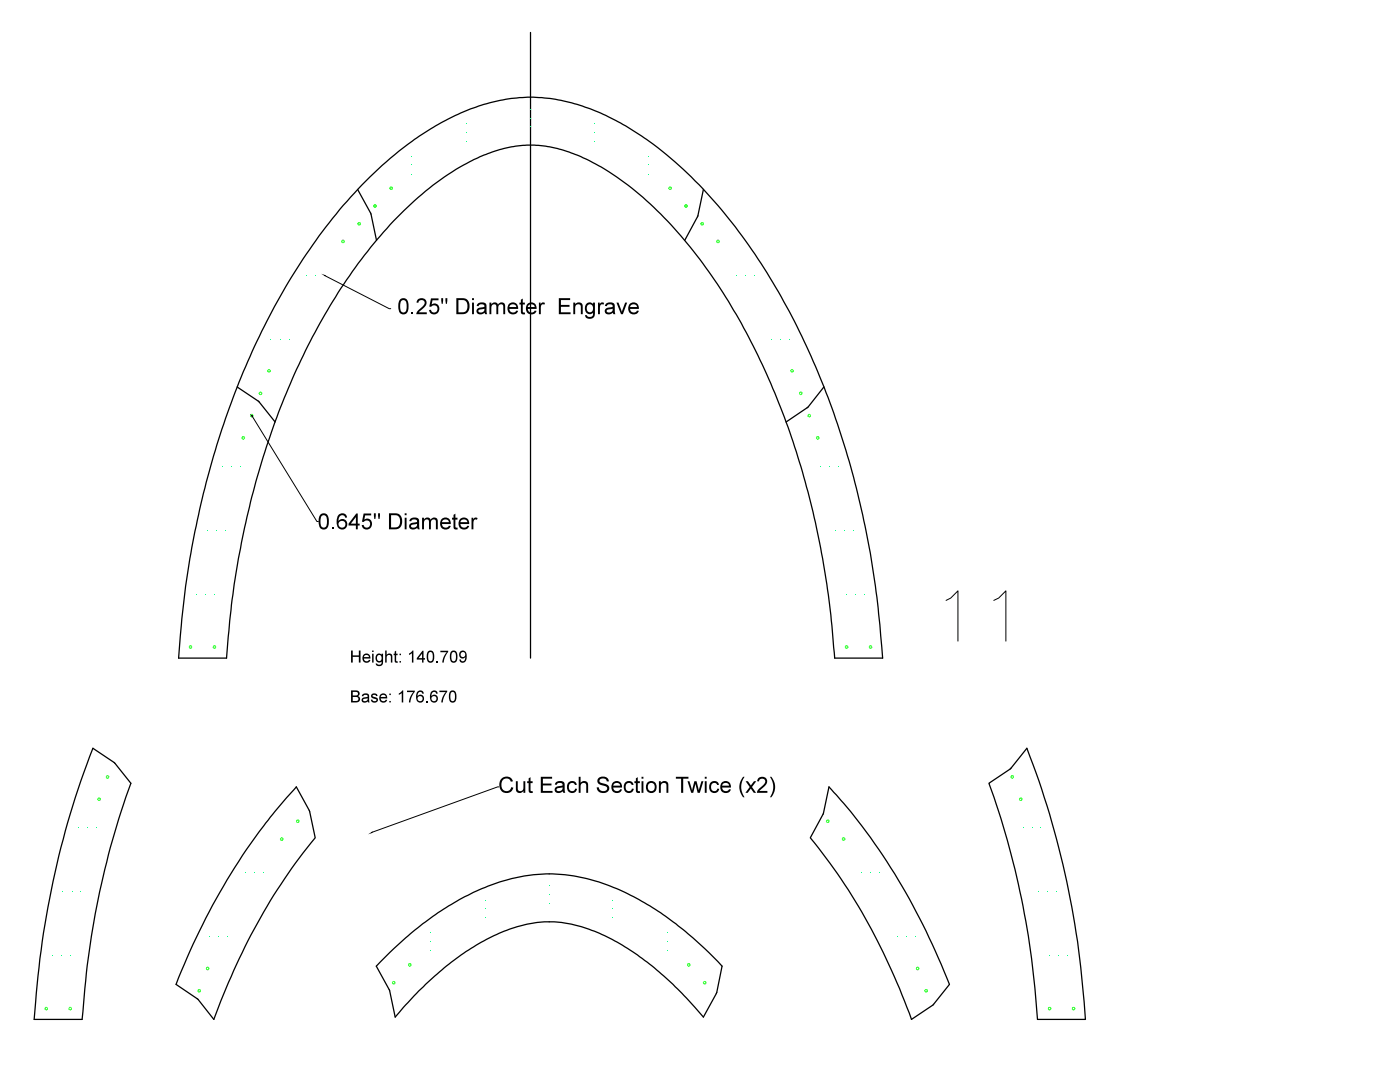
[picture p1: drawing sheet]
<svg xmlns="http://www.w3.org/2000/svg" width="279mm" height="216mm" viewBox="0 0 279 216" stroke-linecap="round" stroke-linejoin="round" font-family="sans-serif">
<path d="M188.8 119.8l.9-.5 1.5-1.4v10M198.3 119.8l1-.5 1.4-1.4v10" fill="none" stroke="#000" stroke-width=".2"/>
<path d="M105.9 19.4a40.6 40.6 0 0 0-21.8 7.5 88.6 88.6 0 0 0-24.8 26.6 156.6 156.6 0 0 0-20.8 54.7 188.1 188.1 0 0 0-2.9 23.1h9.6a161.2 161.2 0 0 1 16.7-63.1 96.9 96.9 0 0 1 21.6-28.8 43.9 43.9 0 0 1 16.2-9.6 21.8 21.8 0 0 1 6.2-.8M105.9 6.5v124.8M71.4 37.8l2.6 4.7M74 42.7l1.1 5.3M47.3 77.2l4.3 2.9M51.7 80.2l3.2 4M166.6 131.3h9.5" fill="none" stroke="#000" stroke-width=".25"/>
<g fill="none" stroke="#0f0" stroke-width=".2">
<circle cx="78.1" cy="37.5" r=".25"/>
<circle cx="68.5" cy="48.2" r=".25"/>
<circle cx="74.8" cy="41.1" r=".25"/>
<circle cx="52" cy="78.5" r=".25"/>
<circle cx="53.7" cy="74" r=".25"/>
<circle cx="48.6" cy="87.4" r=".25"/>
<circle cx="50.2" cy="82.9" r=".25"/>
<circle cx="38" cy="129.1" r=".25"/>
<circle cx="42.8" cy="129.1" r=".25"/>
</g>
<path d="M105.9 19.4a38.7 38.7 0 0 1 20.3 6.6 81.7 81.7 0 0 1 23.2 22.9 149.7 149.7 0 0 1 22.5 52.8 190.8 190.8 0 0 1 4.2 29.6M105.9 29a29 29 0 0 1 14.8 4.8 73.9 73.9 0 0 1 21.3 21.2 138.9 138.9 0 0 1 20 46.2 180 180 0 0 1 4.6 30.1M140.4 37.8l-1.1 5.3M139.2 43.3l-2.5 4.7M164.4 77.2l-3.1 4M161.1 81.4l-4.2 2.8" fill="none" stroke="#000" stroke-width=".25"/>
<g fill="none" stroke="#0f0" stroke-width=".2">
<circle cx="133.7" cy="37.5" r=".25"/>
<circle cx="136.9" cy="41.1" r=".25"/>
<circle cx="140.1" cy="44.7" r=".25"/>
<circle cx="143.3" cy="48.2" r=".25"/>
<circle cx="158.1" cy="74" r=".25"/>
<circle cx="159.8" cy="78.5" r=".25"/>
<circle cx="161.5" cy="82.9" r=".25"/>
<circle cx="163.2" cy="87.4" r=".25"/>
<circle cx="169" cy="129.1" r=".25"/>
<circle cx="173.7" cy="129.1" r=".25"/>
</g>
<path d="M74 42.5v.2M139.3 43.1l-.1 .2M51.6 80.1l.1 .1M161.3 81.2l-.2 .2M22.8 152.1l-4.3-2.8a180 180 0 0 0-11.7 54.1h9.6a169.5 169.5 0 0 1 9.7-47.1l-3.2-4" fill="none" stroke="#000" stroke-width=".25"/>
<g fill="none" stroke="#0f0" stroke-width=".2">
<circle cx="19.8" cy="159.5" r=".25"/>
<circle cx="21.5" cy="155" r=".25"/>
<circle cx="9.2" cy="201.3" r=".25"/>
<circle cx="14" cy="201.3" r=".25"/>
</g>
<path d="M22.8 152.1l.1 .2M61.7 161.7l-2.6-4.7a119.3 119.3 0 0 0-22.3 35.4l-1.7 4 4.2 2.9M61.8 162l1.1 5.2a123.8 123.8 0 0 0-20.2 36.2l-3.2-4" fill="none" stroke="#000" stroke-width=".25"/>
<g fill="none" stroke="#0f0" stroke-width=".2">
<circle cx="56.2" cy="167.4" r=".25"/>
<circle cx="39.8" cy="197.7" r=".25"/>
<circle cx="41.4" cy="193.3" r=".25"/>
</g>
<path d="M61.7 161.7l.1 .3M109.6 174.4a40.1 40.1 0 0 0-21.1 7 71.5 71.5 0 0 0-13.4 11.4l2.6 4.7M39.3 199.3l.2 .1M109.6 183.9a30 30 0 0 0-16.1 5.7 67.5 67.5 0 0 0-14.6 13.3l-1.1-5.2" fill="none" stroke="#000" stroke-width=".25"/>
<g fill="none" stroke="#0f0" stroke-width=".2">
<circle cx="78.6" cy="196.1" r=".25"/>
<circle cx="81.8" cy="192.5" r=".25"/>
</g>
<path d="M109.6 174.4a40 40 0 0 1 21.2 7 69.9 69.9 0 0 1 13.3 11.4l-1.1 5.2M109.6 183.9a30.3 30.3 0 0 1 16.1 5.7 67.5 67.5 0 0 1 14.7 13.3l2.6-4.7" fill="none" stroke="#000" stroke-width=".25"/>
<g fill="none" stroke="#0f0" stroke-width=".2">
<circle cx="137.5" cy="192.5" r=".25"/>
<circle cx="140.6" cy="196.1" r=".25"/>
</g>
<path d="M164.3 162.5l-2.6 4.7a122.4 122.4 0 0 1 20.2 36.2l4.2-2.8M164.3 162.3l1.1-5.3a120.4 120.4 0 0 1 23 36.8l1.1 2.6-3.2 4M77.7 197.5l.1 .2M143 198v.2" fill="none" stroke="#000" stroke-width=".25"/>
<g fill="none" stroke="#0f0" stroke-width=".2">
<circle cx="165.2" cy="163.9" r=".25"/>
<circle cx="168.4" cy="167.4" r=".25"/>
<circle cx="183.1" cy="193.3" r=".25"/>
<circle cx="184.8" cy="197.7" r=".25"/>
</g>
<path d="M201.8 153.3l3.1-4a178.3 178.3 0 0 1 11.7 54.1h-9.5a167.5 167.5 0 0 0-9.7-47.1l4.2-2.8M164.3 162.3v.2M186.3 200.4l-.2 .2" fill="none" stroke="#000" stroke-width=".25"/>
<g fill="none" stroke="#0f0" stroke-width=".2">
<circle cx="202" cy="155" r=".25"/>
<circle cx="203.7" cy="159.5" r=".25"/>
<circle cx="209.5" cy="201.3" r=".25"/>
<circle cx="214.2" cy="201.3" r=".25"/>
</g>
<path d="M201.8 153.3l-.2 .2" fill="none" stroke="#000" stroke-width=".25"/>
<g fill="none" stroke="#0f0" stroke-width=".2">
<circle cx="71.7" cy="44.7" r=".25"/>
<circle cx="59.4" cy="163.9" r=".25"/>
</g>
<g fill="#000">
<path d="M82.1 62.3h.4v.4h-.4zM83.4 59.7a1.02 1.02 0 0 1 1.5 .1 1.02 1.02 0 0 1-.2 1.5l-1.1 1h1.6v.4h-2.1a2.67 2.67 0 0 1 1.3-1.6 .64 .64 0 0 0 .1-1.1 .64 .64 0 0 0-1 .4h-.4zM86 59.5h1.5v.4h-1.2l-.2 .9a1.07 1.07 0 0 1 1.6 .9 1.07 1.07 0 0 1-1.6 .9l-.3-.3-.2-.4 .4-.1a.7 .7 0 0 0 1 .4 .7 .7 0 0 0 .2-1.1 .7 .7 0 0 0-1 0l-.1 .1h-.4zM97.7 60.4h.4v.4a.72 .72 0 0 1 .6-.5 .72 .72 0 0 1 .7 .5 .75 .75 0 0 1 .8-.5 .75 .75 0 0 1 .6 .8v1.6h-.4v-1.4a.52 .52 0 0 0-.5-.6 .52 .52 0 0 0-.5 .7v1.3h-.3v-1.5a.53 .53 0 0 0-.7-.4 .53 .53 0 0 0-.3 .7v1.2h-.4zM104 59.8l.3-.2v.8h.4v.4h-.4v1.3a.28 .28 0 0 0 .1 .2 .28 .28 0 0 0 .3 .1l.1 .3a.57 .57 0 0 1-.6 0 .57 .57 0 0 1-.2-.6v-1.3h-.3v-.4h.3zM107.6 60.4h.3v.3l.2-.3h.5l.2 .1-.2 .3a.5 .5 0 0 0-.6 .1 .5 .5 0 0 0-.1 .6v1.2h-.3zM111.5 59.5h2.3v.4h-1.9v.9h1.8v.4h-1.8v1.1h2v.4h-2.4zM114.4 60.4h.4v.3a.82 .82 0 0 1 1-.3 .82 .82 0 0 1 .5 .9v1.4h-.4v-1.4a.58 .58 0 0 0-.6-.6 .58 .58 0 0 0-.5 .8v1.2h-.4zM119.3 60.4h.4v.3l.2-.3h.5l.2 .1-.2 .3a.5 .5 0 0 0-.6 .1 .5 .5 0 0 0-.1 .6v1.2h-.4zM123 60.4h.4l.7 1.8 .7-1.8h.4l-.9 2.3h-.4zM66.2 105.2h.4v.4h-.4zM72.6 102.5h1.5v.3h-1.2l-.2 .9a1.07 1.07 0 0 1 1.6 .9 1.07 1.07 0 0 1-1.6 1l-.4-.4-.1-.4 .4-.1a.7 .7 0 0 0 1 .4 .7 .7 0 0 0 .2-1 .7 .7 0 0 0-1.1-.1l-.1 .1h-.4z"/>
<path d="M84.2 103.3h.4v.4a.72 .72 0 0 1 .7-.4 .72 .72 0 0 1 .6 .4 .75 .75 0 0 1 .9-.4 .75 .75 0 0 1 .6 .7v1.6h-.4v-1.4a.52 .52 0 0 0-.6-.6 .52 .52 0 0 0-.4 .7v1.3h-.4v-1.4a.53 .53 0 0 0-.7-.5 .53 .53 0 0 0-.3 .7v1.2h-.4zM90.5 102.7l.4-.2v.8h.4v.4h-.4v1.3a.28 .28 0 0 0 .1 .3 .28 .28 0 0 0 .3 0v.3a.57 .57 0 0 1-.6 0 .57 .57 0 0 1-.2-.6v-1.3h-.3v-.4h.3zM94.1 103.3h.3v.3l.3-.3h.4l.2 .1-.1 .3a.5 .5 0 0 0-.6 .1 .5 .5 0 0 0-.1 .6v1.2h-.4zM70.1 129.8h.3v1h1.2v-1h.4v2.4h-.4v-1.1h-1.2v1.1h-.3zM74.2 138.6a.72 .72 0 0 1 1.1 .3h-.2a.32 .32 0 0 0-.4-.3 .32 .32 0 0 0-.3 .4h.2a.64 .64 0 0 1 .7 .3 .64 .64 0 0 1-.1 .7 .76 .76 0 0 1-1.2-.4h.3a.37 .37 0 0 0 .4 .4 .37 .37 0 0 0 .3-.5h-.1a.65 .65 0 0 1-.7-.2 .65 .65 0 0 1 0-.7zM76.9 129.8h.3v.9a.62 .62 0 0 1 .7-.3 .62 .62 0 0 1 .4 .7v1.1h-.3v-1.1a.43 .43 0 0 0-.5-.4 .43 .43 0 0 0-.3 .6v.9h-.3zM78.8 130l.3-.2v.6h.3v.3h-.3v1v.2l.3 .1v.2a.43 .43 0 0 1-.5 0 .43 .43 0 0 1-.1-.5v-1h-.2v-.3h.2zM81.2 137.8h1.6v.2l-.7 1.2-.2 1h-.3a3.5 3.5 0 0 1 .9-2.1h-1.3zM81.6 130.4l.7-.6h.2v2.4h-.3v-1.9l-.6 .4zM87.1 131.9h.3v.3h-.3zM87.7 137.8h1.5v.2l-.6 1.2-.2 1h-.3a3.5 3.5 0 0 1 .9-2.1h-1.3zM87.9 129.8h1.5v.3l-.6 1.2-.2 .9h-.3a3.4 3.4 0 0 1 .8-2.1h-1.2z"/>
<path d="M79.6 138.4l.7-.6h.2v2.4h-.3v-1.9l-.6 .3zM85.1 139.9h.3v.3h-.3zM100.2 155.3a1.35 1.35 0 0 1 2.2 .6l-.5 .1a.99 .99 0 0 0-1.2-.6 .99 .99 0 0 0-.6 1.2 1.01 1.01 0 0 0 .7 1.2 1.01 1.01 0 0 0 1.2-.7l.5 .1a1.46 1.46 0 0 1-1.9 1 1.46 1.46 0 0 1-.9-1.9zM103 155.9h.3v1.2a.59 .59 0 0 0 .6 .8 .59 .59 0 0 0 .6-.8v-1.2h.3v2.3h-.3v-.4a.8 .8 0 0 1-1 .4 .8 .8 0 0 1-.5-.9zM105.5 155.3l.4-.2v.8h.4v.4h-.4v1.3a.28 .28 0 0 0 .1 .2 .28 .28 0 0 0 .3 .1v.3a.57 .57 0 0 1-.6 0 .57 .57 0 0 1-.2-.6v-1.3h-.3v-.4h.3zM107.9 155h2.3v.4h-1.9v.9h1.8v.4h-1.8v1.1h2v.4h-2.4zM113.5 156.1a.97 .97 0 0 1 1.6 .5h-.4a.64 .64 0 0 0-.8-.3 .64 .64 0 0 0-.4 .7 .65 .65 0 0 0 .5 .8 .65 .65 0 0 0 .8-.4h.4a1.04 1.04 0 0 1-1.4 .8 1.04 1.04 0 0 1-.6-1.4zM115.5 155h.4v1.2a.82 .82 0 0 1 .9-.3 .82 .82 0 0 1 .6 .8v1.5h-.4v-1.4a.58 .58 0 0 0-.7-.6 .58 .58 0 0 0-.4 .8v1.2h-.4zM119.5 155.3a1.23 1.23 0 0 1 2 .6h-.4a.77 .77 0 0 0-.7-.6 .77 .77 0 0 0-.8 .5 1.7 1.7 0 0 0 1.5 .7 .92 .92 0 0 1 .4 1.2 .92 .92 0 0 1-1.1 .5 1.17 1.17 0 0 1-1.3-1.1h.4a.87 .87 0 0 0 .8 .8 .87 .87 0 0 0 .9-.6 1.79 1.79 0 0 0-1.5-.8 .77 .77 0 0 1-.2-1.2zM124.8 156.1a.97 .97 0 0 1 1.6 .5h-.3a.64 .64 0 0 0-.8-.3 .64 .64 0 0 0-.4 .7 .65 .65 0 0 0 .4 .8 .65 .65 0 0 0 .8-.4h.4a1.04 1.04 0 0 1-1.3 .8 1.04 1.04 0 0 1-.7-1.4zM126.9 155.3l.4-.2v.8h.4v.4h-.4v1.3a.28 .28 0 0 0 .1 .2 .28 .28 0 0 0 .3 .1v.3a.57 .57 0 0 1-.6 0 .57 .57 0 0 1-.2-.6v-1.3h-.3v-.4h.3zM131.5 155.9h.4v.3a.82 .82 0 0 1 1-.3 .82 .82 0 0 1 .5 .9v1.4h-.4v-1.4a.58 .58 0 0 0-.6-.6 .58 .58 0 0 0-.5 .8v1.2h-.4z"/>
<path d="M134.9 155h2.5v.4h-1.1v2.8h-.4v-2.8h-1zM137.2 155.9h.4l.5 1.8 .5-1.8h.4l.5 1.8 .5-1.8h.4l-.7 2.3h-.5l-.4-1.8-.5 1.8h-.3zM141.9 156.1a.97 .97 0 0 1 1.6 .5h-.4a.64 .64 0 0 0-.8-.3 .64 .64 0 0 0-.4 .7 .65 .65 0 0 0 .5 .8 .65 .65 0 0 0 .8-.4h.3a1.04 1.04 0 0 1-1.3 .8 1.04 1.04 0 0 1-.7-1.4zM148.3 155h.3l-.3 .5a3.4 3.4 0 0 0 .3 3.6 1.03 1.03 0 0 1-.8-1 3.1 3.1 0 0 1 .5-3.1zM148.8 155.9h.5l.6 .8 .6-.8h.4l-.8 1.1 .8 1.2h-.5l-.6-.8-.6 .8h-.4l.8-1.2zM151.4 155.2a1.02 1.02 0 0 1 1.5 .1 1.02 1.02 0 0 1-.2 1.5l-1.1 1h1.5v.4h-2a2.67 2.67 0 0 1 1.3-1.6 .64 .64 0 0 0 .1-1.1 .64 .64 0 0 0-1 .4h-.4zM153.7 155h.2a3.1 3.1 0 0 1 0 4.1h-.2a3.5 3.5 0 0 0 0-4.1z"/>
<path d="M94.2 59.5h.4v.4h-.4zM94.2 60.4h.4v2.3h-.4z"/>
<path d="M79.8 59.8a1.03 1.03 0 0 1 1.3-.2 1.03 1.03 0 0 1 .4 1.2 1.59 1.59 0 0 1-.8 1.9h-.2a1.05 1.05 0 0 1-1-1.2v-1zM80.1 60.1a1.93 1.93 0 0 0 .2 2.2h.4a1.84 1.84 0 0 0 .1-2.3l-.3-.1z"/>
<path d="M88.1 59.5h.3v1.1h-.2zM88.9 59.5h.4l-.1 1.1h-.2z"/>
<path d="M91.1 59.5h1.1a1.47 1.47 0 0 1 1.5 2 1.29 1.29 0 0 1-1.5 1.2h-1.1zM91.5 59.9v2.4h.7a1.1 1.1 0 0 0 1.1-1.5 .93 .93 0 0 0-1.1-.9z"/>
<path d="M95.3 60.7a1 1 0 0 1 1.1-.4 1 1 0 0 1 .7 .9l.1 1.5h-.4l-.1-.3a.85 .85 0 0 1-1 .3 .85 .85 0 0 1-.5-.9 1.84 1.84 0 0 1 1.5-.6 .59 .59 0 0 0-.6-.6 .59 .59 0 0 0-.6 .5h-.4zM95.5 61.9v.1a.63 .63 0 0 0 .7 .3 .63 .63 0 0 0 .5-.7z"/>
<path d="M101.6 60.7a1.08 1.08 0 0 1 1.3-.2 1.08 1.08 0 0 1 .5 1.1h-1.7a.73 .73 0 0 0 .5 .7 .73 .73 0 0 0 .8-.3h.4a1.15 1.15 0 0 1-1.6 .6 1.15 1.15 0 0 1-.4-1.7zM101.8 61l-.1 .3h1.3a.72 .72 0 0 0-.5-.6 .72 .72 0 0 0-.7 .3z"/>
<path d="M105.3 60.7a1.08 1.08 0 0 1 1.2-.2 1.08 1.08 0 0 1 .6 1.1h-1.8a.73 .73 0 0 0 .6 .7 .73 .73 0 0 0 .8-.3h.4a1.15 1.15 0 0 1-1.6 .6 1.15 1.15 0 0 1-.4-1.7zM105.4 61l-.1 .3h1.4a.72 .72 0 0 0-.5-.6 .72 .72 0 0 0-.8 .3z"/>
<path d="M117 60.6l.7-.3 .7 .4v-.3h.3v2a1.01 1.01 0 0 1-.7 1.2 1.01 1.01 0 0 1-1.2-.7h.3a.66 .66 0 0 0 .9 .3 .66 .66 0 0 0 .4-.8 1.07 1.07 0 0 1-1.4-.1 1.07 1.07 0 0 1-.2-1.4zM117.3 60.9a.78 .78 0 0 0-.2 1 .78 .78 0 0 0 .9 .3 .76 .76 0 0 0 .3-1 .76 .76 0 0 0-1-.3z"/>
<path d="M120.9 60.7a1 1 0 0 1 1.1-.4 1 1 0 0 1 .7 .9l.1 1.5h-.4l-.1-.3a.85 .85 0 0 1-1 .3 .85 .85 0 0 1-.5-.9 1.84 1.84 0 0 1 1.5-.6 .59 .59 0 0 0-.6-.6 .59 .59 0 0 0-.6 .5h-.4zM121.1 61.9v.1a.63 .63 0 0 0 .7 .3 .63 .63 0 0 0 .5-.7z"/>
<path d="M125.7 60.7a1.08 1.08 0 0 1 1.3-.2 1.08 1.08 0 0 1 .5 1.1h-1.8a.73 .73 0 0 0 .6 .7 .73 .73 0 0 0 .8-.3h.4a1.15 1.15 0 0 1-1.6 .6 1.15 1.15 0 0 1-.4-1.7zM125.9 61l-.2 .3h1.4a.72 .72 0 0 0-.5-.6 .72 .72 0 0 0-.7 .3z"/>
<path d="M63.9 102.7a1.03 1.03 0 0 1 1.3-.1 1.03 1.03 0 0 1 .4 1.2 1.59 1.59 0 0 1-.8 1.8l-.2 .1a1.04 1.04 0 0 1-1-1.2v-1.1zM64.2 103a1.93 1.93 0 0 0 .2 2.3h.4a1.84 1.84 0 0 0 .1-2.4l-.3-.1z"/>
<path d="M67.5 102.8a.98 .98 0 0 1 1.1-.4 .98 .98 0 0 1 .7 .9h-.4a.69 .69 0 0 0-.9-.5 .69 .69 0 0 0-.4 .9v.3a1.03 1.03 0 0 1 1.4-.1 1.03 1.03 0 0 1 .1 1.4 1.03 1.03 0 0 1-1.4 .2 2.19 2.19 0 0 1-.2-2.7zM67.6 104.6a.7 .7 0 0 0 1.3 0 .7 .7 0 0 0-1.3 0z"/>
<path d="M71.1 102.5h.3v2h.4v.4h-.4v.7h-.4v-.7h-1.4v-.4zM71 103.2l-1 1.3h1z"/>
<path d="M74.6 102.4h.4l-.1 1.2h-.2zM75.5 102.4h.3l-.1 1.2h-.2z"/>
<path d="M77.6 102.4h1.1a1.47 1.47 0 0 1 1.5 2.1 1.29 1.29 0 0 1-1.4 1.1h-1.2zM78 102.8v2.4h.7a1.1 1.1 0 0 0 1.1-1.5 .93 .93 0 0 0-1.1-.9z"/>
<path d="M80.8 102.4h.3v.4h-.3zM80.8 103.3h.3v2.3h-.3z"/>
<path d="M81.9 103.6a1 1 0 0 1 1-.4 1 1 0 0 1 .7 .9l.2 1.5h-.4l-.1-.3a.85 .85 0 0 1-1.1 .4 .85 .85 0 0 1-.5-1 1.84 1.84 0 0 1 1.5-.6 .59 .59 0 0 0-.5-.5 .59 .59 0 0 0-.6 .4h-.4zM82.1 104.8l-.1 .1a.63 .63 0 0 0 .8 .3 .63 .63 0 0 0 .4-.7z"/>
<path d="M88.1 103.6a1.08 1.08 0 0 1 1.3-.2 1.08 1.08 0 0 1 .6 1.2h-1.8a.73 .73 0 0 0 .6 .7 .73 .73 0 0 0 .8-.4h.4a1.15 1.15 0 0 1-1.7 .6 1.15 1.15 0 0 1-.3-1.7zM88.3 103.9l-.1 .3h1.4a.72 .72 0 0 0-.6-.6 .72 .72 0 0 0-.7 .3z"/>
<path d="M91.8 103.6a1.08 1.08 0 0 1 1.3-.2 1.08 1.08 0 0 1 .5 1.2h-1.7a.73 .73 0 0 0 .5 .7 .73 .73 0 0 0 .9-.4h.3a1.15 1.15 0 0 1-1.6 .6 1.15 1.15 0 0 1-.4-1.7zM92 103.9l-.1 .3h1.4a.72 .72 0 0 0-.6-.6 .72 .72 0 0 0-.7 .3z"/>
<path d="M72.3 138.6a.79 .79 0 0 1 1.1-.2 .79 .79 0 0 1 .3 1l.1 .8h-.3l-.1-.2a.61 .61 0 0 1-.9 .2 .61 .61 0 0 1-.1-.9l1-.3a.45 .45 0 0 0-.4-.4 .45 .45 0 0 0-.5 .3h-.3zM72.5 139.6a.48 .48 0 0 0 .5 .3 .48 .48 0 0 0 .4-.6z"/>
<path d="M72.6 130.6a.81 .81 0 0 1 .9-.1 .81 .81 0 0 1 .4 .9h-1.3a.53 .53 0 0 0 .4 .5 .53 .53 0 0 0 .6-.2h.3a.87 .87 0 0 1-1.2 .4 .87 .87 0 0 1-.3-1.3zM72.8 130.8l-.2 .3h1l-.3-.4z"/>
<path d="M74.3 129.8h.3v.3h-.3zM74.3 130.4h.3v1.8h-.3z"/>
<path d="M75.1 130.7l.4-.3h.4l.3 .2v-.2h.3v1.6a.76 .76 0 0 1-.6 .9 .76 .76 0 0 1-.9-.5h.3a.49 .49 0 0 0 .6 .2 .49 .49 0 0 0 .3-.6 .82 .82 0 0 1-1.1-.1 .82 .82 0 0 1-.1-1.1zM75.4 130.8a.55 .55 0 0 0-.1 .8 .55 .55 0 0 0 .8 0 .55 .55 0 0 0 0-.7 .55 .55 0 0 0-.7-.1z"/>
<path d="M75.9 138.6a.81 .81 0 0 1 1-.1 .81 .81 0 0 1 .4 .9h-1.3a.53 .53 0 0 0 .4 .5 .53 .53 0 0 0 .6-.3l.3 .1a.87 .87 0 0 1-1.3 .4 .87 .87 0 0 1-.2-1.3zM76.1 138.8l-.1 .3h1l-.3-.4z"/>
<path d="M77.7 138.4h.3v.3h-.3zM77.7 139.9h.3v.3h-.3z"/>
<path d="M79.7 130.4h.3v.3h-.3zM79.7 131.9h.3v.3h-.3z"/>
<path d="M84.3 129.8h.2v1.5h.3v.3h-.3v.6h-.3v-.6h-1v-.3zM84.2 130.4l-.7 .9h.7z"/>
<path d="M83.3 138a.72 .72 0 0 1 .8-.2 .72 .72 0 0 1 .5 .6h-.3a.5 .5 0 0 0-.6-.3 .5 .5 0 0 0-.4 .6v.2a.78 .78 0 0 1 1.2 0 .78 .78 0 0 1-.1 1.2 .78 .78 0 0 1-1.1-.2l-.3-.9zM83.3 139.4a.55 .55 0 0 0 1.1 0 .55 .55 0 0 0-1.1 0z"/>
<path d="M85.4 130a.77 .77 0 0 1 .9-.1 .77 .77 0 0 1 .4 .9 .99 .99 0 0 1-1 1.4 1.69 1.69 0 0 1-.3-2.2zM85.6 130.3l-.1 1.1a.46 .46 0 0 0 .4 .6 .46 .46 0 0 0 .5-.6v-.7a.46 .46 0 0 0-.3-.5 .46 .46 0 0 0-.5 .1z"/>
<path d="M86.1 138a.72 .72 0 0 1 .7-.2 .72 .72 0 0 1 .6 .6h-.3a.5 .5 0 0 0-.7-.3 .5 .5 0 0 0-.3 .6v.2a.78 .78 0 0 1 1.1 0 .78 .78 0 0 1 0 1.2 .78 .78 0 0 1-1.2-.2l-.2-.9zM86.1 139.4a.51 .51 0 0 0 1 0 .51 .51 0 0 0-1 0z"/>
<path d="M89.8 138a.77 .77 0 0 1 1-.1 .77 .77 0 0 1 .3 .9 .99 .99 0 0 1-1 1.4 1.69 1.69 0 0 1-.3-2.2zM90 138.2l-.1 1.1a.46 .46 0 0 0 .4 .6 .46 .46 0 0 0 .5-.6v-.6a.45 .45 0 0 0-.2-.6 .45 .45 0 0 0-.6 .1z"/>
<path d="M90 130a.77 .77 0 0 1 1-.1 .77 .77 0 0 1 .3 .9 .99 .99 0 0 1-1 1.4 1.69 1.69 0 0 1-.3-2.2zM90.2 130.3l-.1 1.1a.46 .46 0 0 0 .4 .6 .46 .46 0 0 0 .5-.6v-.7a.46 .46 0 0 0-.2-.5 .46 .46 0 0 0-.6 .1z"/>
<path d="M91.8 130a.83 .83 0 0 1 1.1 0 .83 .83 0 0 1 .2 1 .92 .92 0 0 1-.1 .9 .92 .92 0 0 1-1 .3l-.3-.6h.3a.46 .46 0 0 0 .5 .3 .46 .46 0 0 0 .3-.6v-.2a.72 .72 0 0 1-1 .1 .72 .72 0 0 1-.1-1zM91.9 130.6a.49 .49 0 0 0 .9 0 .49 .49 0 0 0-.9 0z"/>
<path d="M70.1 137.8h.9a.61 .61 0 0 1 .7 .3 .61 .61 0 0 1-.3 .8 .67 .67 0 0 1 .4 .9 .67 .67 0 0 1-.8 .4h-.9zM70.4 138.1v.7h.5a.39 .39 0 0 0 .5-.4 .39 .39 0 0 0-.5-.3zM70.4 139.1v.8h.6a.43 .43 0 0 0 .5-.5 .43 .43 0 0 0-.6-.3z"/>
<path d="M110.9 156.2a1 1 0 0 1 1.1-.4 1 1 0 0 1 .7 .9l.1 1.5h-.4l-.1-.3a.85 .85 0 0 1-1 .3 .85 .85 0 0 1-.5-.9 1.84 1.84 0 0 1 1.5-.6 .59 .59 0 0 0-.6-.5 .59 .59 0 0 0-.6 .4h-.4zM111.1 157.4v.1a.63 .63 0 0 0 .7 .3 .63 .63 0 0 0 .5-.7z"/>
<path d="M122.3 156.2a1.08 1.08 0 0 1 1.3-.2 1.08 1.08 0 0 1 .5 1.1h-1.7a.73 .73 0 0 0 .5 .7 .73 .73 0 0 0 .9-.3h.3a1.15 1.15 0 0 1-1.6 .6 1.15 1.15 0 0 1-.4-1.7zM122.5 156.5l-.1 .3h1.4a.72 .72 0 0 0-.6-.6 .72 .72 0 0 0-.7 .3z"/>
<path d="M128 155h.4v.4h-.4zM128 155.9h.4v2.3h-.4z"/>
<path d="M129.3 156.1a1.15 1.15 0 0 1 1.6 .2 1.15 1.15 0 0 1-.3 1.6 1.15 1.15 0 0 1-1.6-.2l-.1-1zM129.5 156.4a.81 .81 0 0 0-.2 1.1 .81 .81 0 0 0 1 .3 .8 .8 0 0 0 .3-1.2 .8 .8 0 0 0-1.1-.2z"/>
<path d="M140.7 155h.3v.4h-.3zM140.7 155.9h.3v2.3h-.3z"/>
<path d="M144 156.2a1.08 1.08 0 0 1 1.3-.2 1.08 1.08 0 0 1 .6 1.1h-1.8a.73 .73 0 0 0 .6 .7 .73 .73 0 0 0 .8-.3h.4a1.15 1.15 0 0 1-1.7 .6 1.15 1.15 0 0 1-.3-1.7zM144.2 156.5l-.1 .3h1.4a.72 .72 0 0 0-.5-.6 .72 .72 0 0 0-.8 .3z"/>
</g>
<path d="M64.8 54.9l.1 .1zM50.2 82.9l.1 .2zM74.1 166.2l.2-.1z" fill="#000" stroke="#000" stroke-width=".2"/>
<path d="M64.9 55l12.8 6.6h.3M50.3 83.1l12.9 21h.3M99.6 157l-25.3 9.1" fill="none" stroke="#000" stroke-width=".2"/>
</svg>
